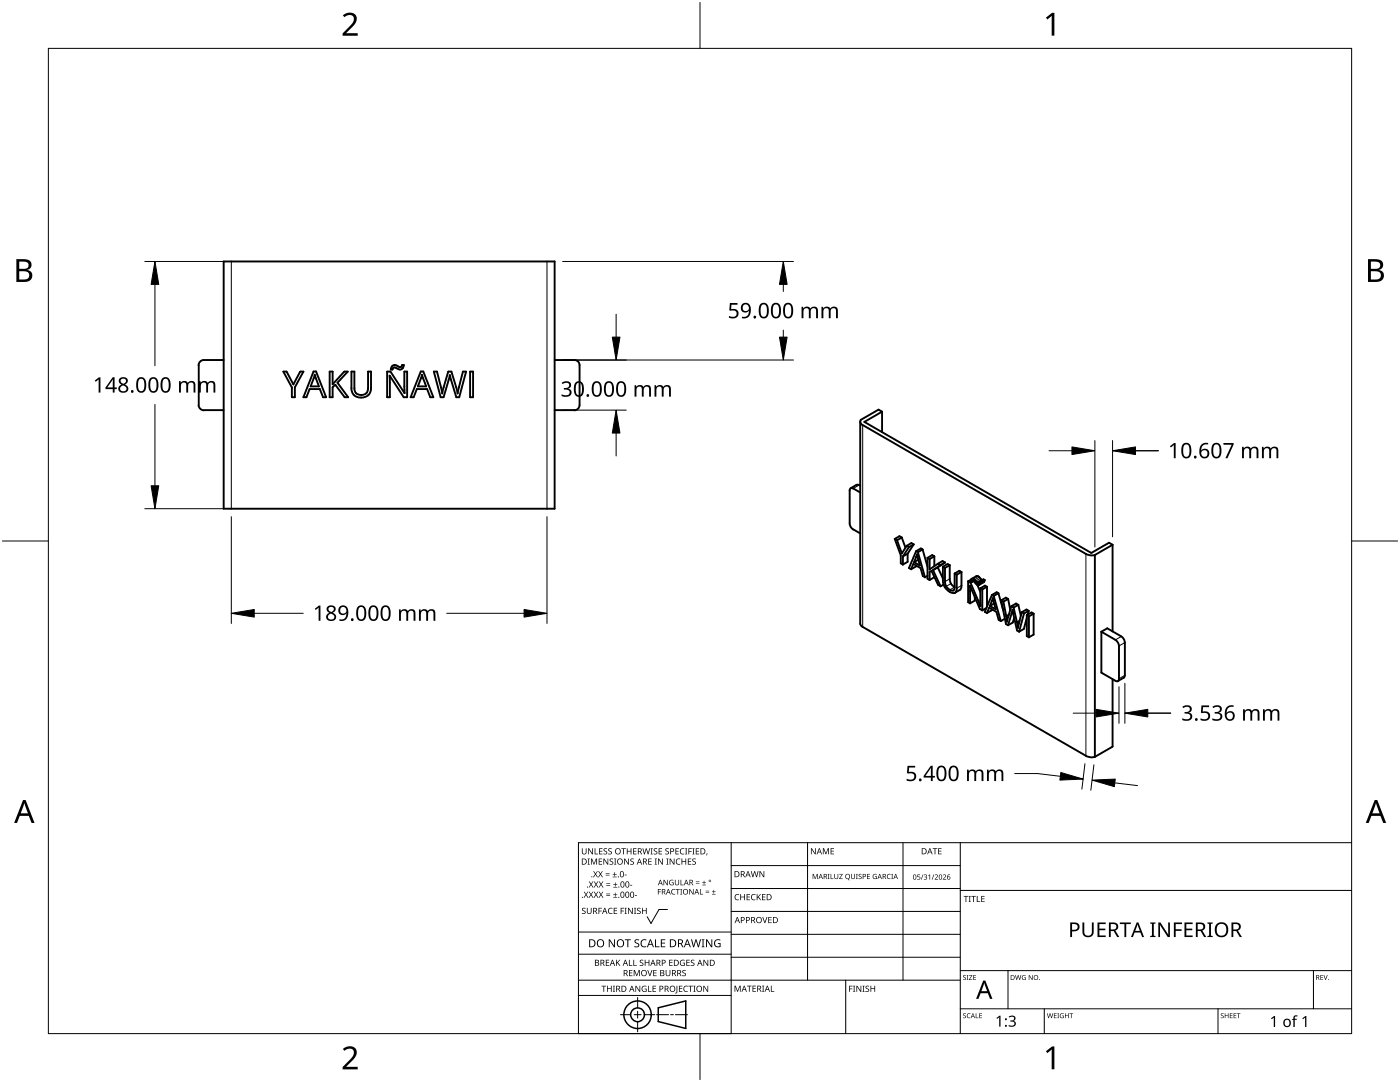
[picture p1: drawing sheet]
<svg xmlns="http://www.w3.org/2000/svg" width="279mm" height="216mm" viewBox="0 0 279 216" stroke-linecap="round" stroke-linejoin="round" font-family="sans-serif">
<g fill="none" stroke="#000" stroke-width=".38">
<path d="M44.6 52.2h66.1v49.3h-66.1zM39.7 72.8v8M44.6 71.8h-4a1.06 1.06 0 0 0-1 1.1M56.5 74.1h.7l1.3 2.6 1.4-2.6h.7l-1.8 3.2v2h-.6v-2zM62.6 74.1h.5l2 5.2h-.6l-.7-1.7h-2l-.6 1.7h-.6zM62.8 74.8l.9 2.3h-1.7zM65.8 74.1h.6v2.6l2.3-2.6h.7l-2.1 2.3 2.2 2.9h-.7l-1.9-2.5-.5 .5v2h-.6zM70.1 74.1h.6v3.4a1.36 1.36 0 0 0 1.4 1.3 1.36 1.36 0 0 0 1.4-1.3v-3.4h.5v3.4a1.96 1.96 0 0 1-1.9 1.8 1.96 1.96 0 0 1-2-1.9zM77.3 74.1h.6l2.8 4.3v-4.3h.6v5.2h-.7l-2.8-4.3v4.3h-.5zM78.2 73.1a1.39 1.39 0 0 1 1.7 .2l.2-.1 .1-.4h.4a.89 .89 0 0 1-.6 .9 .89 .89 0 0 1-1-.3l-.4-.1-.3 .4h-.3zM80.7 78.4h.1M84 74.1h.5l2 5.2h-.6l-.7-1.7h-2l-.6 1.7h-.6z"/>
<path d="M84.2 74.8l.8 2.3h-1.6zM86.6 74.1h.6l1.1 4.4 1.2-4.4h.6l1.2 4.4 1.1-4.4h.6l-1.3 5.2h-.6l-1.3-4.5-1.3 4.5h-.6zM93.8 74.1h.6v5.2h-.6zM110.7 71.8h3.9a1 1 0 0 1 1.1 1.1v7.9M39.6 80.9a1.11 1.11 0 0 0 1 1M44.6 81.8h-3.9M110.7 81.8h4M115.7 80.9a1.04 1.04 0 0 1-1.1 1M169.5 97.9l.2-.4 .4-.1 1.6 .9M169.6 97.9v6.5M170.9 96.8h.5M171 96.7l-1.2 .7"/>
<path d="M171.5 96.8l.2 .1M171.7 84.1v40.3l.4 .7M171.8 83.8a.65 .65 0 0 0 .3 1M172.2 84.8l44.5 25.7M176 82.1v4.1M176 82.1l-.7-.4-3.5 2.1M176 82.1l-3.5 2.1 45.3 26.1 3.5-2 .7 .4M169.5 104.4l.3 .7 .5 .6M170.3 105.6l1.4 .8M178.6 107.5l.4 .3M178.6 107.5l1.2 3.3v1.6l.4 .3M179 107.8l1 2.6 .9-1.5"/>
<path d="M180 107.3l.7 2M180 107.3l-.5-.3-.9 .5M180 107.3l-1 .5M180.2 111v1.6M180.9 108.9l.5 .3M181.1 110.5l-.9 .5M181.1 110.5v1.6l-.9 .6M181.4 109.2l-1.2 1.8M181.8 113.6l.5-1.1 1.4 .9 .5 1.5 .4 .3M182.3 108.6l-.9 .6M182.3 108.6l-.4-.2-1 .5M182.3 108.6l-1.2 1.9"/>
<path d="M182.8 110l-1.4 3.3 .4 .3M182.8 110l.4 .2M182.8 111.1l.2-.5 .6 2.2-1.2-.6M182.8 111.1l-.4 1.1M182.8 112.9v.1l-1 .6M183.1 111l-.3 .1M183.2 110.2l1.4 5M183.3 111.7l-.9 .5M184.1 109.6l1 3.5M184.1 109.6l-.3-.2-1 .6M184.1 109.6l-.9 .6M185.1 111.3l.4 .3"/>
<path d="M185.1 111.3v4.2l.4 .2M185.1 114.9l-.5 .3M185.5 115.7v-1.6l.4-.2 1.3 2.8 .5 .3M185.5 111.6v2l1.7-1.1M186.2 113.8l1.5 3.2M186.5 111l-.5-.2-.9 .5M186.5 111l-1 .6M186.5 111v2M186.5 115.1l-1 .6M187.1 113.2l-.9 .6M187.1 113.2l1.1 2.2M187.2 112.5l.5 .3"/>
<path d="M187.7 112.8l-1.5 1M188.2 113.1v2.7a2.43 2.43 0 0 0 2.4 2.5M188.2 113.1l.4 .2M188.3 116.6l-.6 .4M188.6 113.3v2.7a1.7 1.7 0 0 0 1.7 1.8l.2-.6v-2.8M188.6 112.2l-.5-.2-.9 .5M188.6 112.2l-.9 .6M188.6 112.2l-1.5 1M189.5 112.8v2.7a1.83 1.83 0 0 0 1 1.6M189.5 112.8l-.4-.3-.9 .6M189.5 112.8l-.9 .5M190.5 114.4l.4 .3"/>
<path d="M190.9 114.7v3l-.3 .6M191.9 114.1l-.1 3.3-.3 .3-.9 .6M191.9 114.1l-.4-.2-1 .5M191.9 114.1l-1 .6M193.2 116v4.2l.4 .2M193.2 116l.5 .3M193.7 116.3l2 4.6M193.8 115.6l-.1 .4 .3 .1M193.8 115.6l-.6 .4M193.9 115.5l-.1 .1M193.9 115.5a1.27 1.27 0 0 1 1.1 .8l.2 .1 .1-.2M193.9 115.5l.9-.5a1.26 1.26 0 0 1 1.1 .7l.1 .1"/>
<path d="M194.3 115.9h.1M194.3 115.9h-.2l-.1 .2M194.3 115.9l-.3 .2M194.3 115.9l.7 .8M194.3 115.9l-.6 .4M194.5 119.1v.7l-.9 .6M195 116.7h.4M195.1 116.7l.5 1.4M195.3 116.1v.1M195.3 116.1l.3 .2M195.6 116.3l-.2 .4M195.6 117.4l.4 .2"/>
<path d="M195.6 117.4l.1 3.5M196 117.6v4.2M196.5 115.7l-.2 .5-.9 .5M196.5 115.7l-.2-.1-1 .5M196.5 115.7l-.9 .6M197 117.1v3.9M197 117.1l-.4-.2-1 .5M197 117.1l-1 .5M198 118.7l-1.5 3.4 .5 .2M198 118.7l.3 .2M198 119.9l-.4 1M198.2 119.7l-.2 .2"/>
<path d="M198.2 119.7l.5 1.9-1.1-.7M198.2 119.7l-.1-.4-.1 .6M198.3 118.9l1.4 5M199.3 118.4l-.4-.2-.9 .5M199.3 118.4l.9 3.2M199.3 118.4l-1 .5M199.8 119.8l1 4.7 .4 .3M199.8 119.8l.4 .3M201.2 119.5l.4 2.2M201.2 119.5l-.5-.2-.9 .5M201.2 119.5l-1 .6M216.7 110.5l.9 .3h.9"/>
<path d="M218.5 110.7v40.3M222 108.7l-3.5 2M222 108.7v17.3M172.2 125.1l44.5 25.7M193.6 120.4v-3.5l2 4.6 .4 .3M195.7 120.9h.1M196.9 121.3l-.9 .5M197 122.3l.4-1 1.5 .8 .4 1.6 .4 .2M198 121.6l-.1 .2-.9 .5M198.4 120.4l-.8 .5M200.2 120.1l.6 2.9M200.5 123.5l-.8 .4"/>
<path d="M201.3 122.7l-.5 .3M201.8 121l-.8 3-.2-1M201.8 121l.5 .2M201.9 122.4l-.7 2.4M202.2 122.2l-.1-.5-.2 .7M202.2 122.2l.8 3.6 .4 .2M202.2 122.2l-.3 .2M202.3 121.2l.7 3M202.4 123.3l-.3 .9-.9 .6M203.2 120.7l-.4-.3-1 .6M203.2 120.7l-.9 .5M203.2 120.7l.5 2.2"/>
<path d="M203.5 123.9l-.5 .3M203.9 122.2l.5 .2M203.9 122.2l-.7 3.1-.2-1.1M204.4 122.4l-1 3.6M204.9 122.8v4.1l.4 .3M204.9 122.8l.4 .2M204.9 123.3l-.6 2.2-.9 .5M205.3 121.9l-.4-.3-1 .6M205.3 121.9l-.9 .5M205.3 121.9l-.2 .8M205.3 123v4.2M206.3 122.5v4.1l-1 .6"/>
<path d="M206.3 122.5l-.4-.3-1 .6M206.3 122.5l-1 .5M219.8 126.1l1.2-.7 3 1.7 .4 .7 .1 .4M219.8 126.1v8.1l2.8 1.6M219.8 126.1l2.8 1.6M222 135.5v13.5l-3.5 2M222.6 127.7l.4 .3 .3 .7v6.7M223.3 135.5v.1a.4 .4 0 0 1-.3 .4 .4 .4 0 0 1-.4-.2M224.5 134.8l-.2 .4-1.2 .7M224.5 128.2v6.6M216.7 150.8l1.2 .3 .6-.1"/>
</g>
<g fill="none" stroke="#000" stroke-width=".2">
<path d="M46.2 52.2v49.3M109.2 52.2v49.3M171.5 96.8l-1.2 .7M172.2 84.8v40.3M189.5 115.5l-.9 .5M189.8 116.4l-1 .6M190.5 117.1l-.9 .6M191.9 116.8l-1 .6M194 117.8l-.4 .2M195.2 115l-.9 .5M195.3 116.2l-.3 .1M195.4 115.2l-.9 .5"/>
<path d="M195.6 115.4l-.9 .5M195.8 115.6l-.9 .6M216.7 110.5v40.3M223.8 127l-1.2 .7M224.5 134.8l-1.2 .6M224.5 128.2l-1.2 .7"/>
</g>
<path d="M9.7 9.7h260v196.5h-260z" fill="none" stroke="#000" stroke-width=".2"/>
<path d="M139.7 .5v9.2M.5 108h9.2M269.7 108h9.2M139.7 206.2v9.2" fill="none" stroke="#000" stroke-width=".2"/>
<g fill="#000">
<path d="M68.4 3.1a1.64 1.64 0 0 1 2.8 .4 2.52 2.52 0 0 1-1.2 2.2l-.9 .9h2.3v.5h-3v-.4l1.2-1.2a1.95 1.95 0 0 0 .9-2.2 1.23 1.23 0 0 0-1.8 .1zM208.7 3.5l1.3-.9h.4v4.5h-.5v-4l-.9 .8zM68.4 209.3a1.64 1.64 0 0 1 2.8 .4 2.52 2.52 0 0 1-1.2 2.2l-.9 1h2.3v.5h-3v-.5l1.2-1.2a1.95 1.95 0 0 0 .9-2.1 1.23 1.23 0 0 0-1.8 .1zM208.7 209.8l1.3-1h.4v4.6h-.5v-4l-.9 .7z"/>
<path d="M3.3 51.7h1.3a1.28 1.28 0 0 1 1.7 1.3 1.04 1.04 0 0 1-.9 .9 1.23 1.23 0 0 1 1 1.5 1.23 1.23 0 0 1-1.5 .9h-1.6zM3.8 54.1v1.7h1a.86 .86 0 0 0 1-.9 .86 .86 0 0 0-1.1-.8zM3.8 52.2v1.4h.9a.78 .78 0 0 0 1-.7 .78 .78 0 0 0-1.1-.7z"/>
<path d="M273 51.7h1.3a1.28 1.28 0 0 1 1.7 1.3 1.04 1.04 0 0 1-.8 .9 1.23 1.23 0 0 1 1 1.5 1.23 1.23 0 0 1-1.6 .9h-1.6zM273.6 54.1v1.7h.9a.86 .86 0 0 0 1.1-.9 .86 .86 0 0 0-1.1-.8zM273.6 52.2v1.4h.8a.78 .78 0 0 0 1-.7 .78 .78 0 0 0-1.1-.7z"/>
<path d="M4.6 159.6h.5l1.8 4.6h-.6l-.6-1.4h-1.8l-.5 1.4h-.6zM4.8 160.2l-.7 2.1h1.5z"/>
<path d="M274.3 159.6h.6l1.7 4.6h-.6l-.5-1.4h-1.8l-.6 1.4h-.5zM274.6 160.2l-.7 2.1h1.4z"/>
</g>
<g fill="none" stroke="#000" stroke-width=".2">
<path d="M145.9 168.1v38.1h-30.5v-38.1h154.3M145.9 172.7h45.7M145.9 177.3h45.7M161.2 168.1v27.5M180.2 168.1v27.5M191.6 168.1v38.1M191.6 177.7h78.1M115.4 198.6h30.5M115.4 195.6h76.2M115.4 190.4h30.5M115.4 186h30.5M127.3 199v2.1"/>
<path d="M133.2 181.5h-1.7l-1.6 2.8-.7-1.4M145.9 181.9h45.7M145.9 186.4h45.7M145.9 191h45.7M168.8 195.6v10.6M191.6 193.7h78.1M201.2 193.7v7.6M262.1 193.7v7.6M123.8 202.5h2.1M126.6 202.5h1.3M127.3 201.8v1.4M127.3 203.8v2.1"/>
<path d="M128.6 202.5h2.1M131 202.5h2.4M133.8 202.5h.6M134.8 202.5h2.4M191.6 201.3h78.1M208.4 201.3v4.9M243.1 201.3v4.9"/>
</g>
<g fill="#000">
<path d="M116.1 169.3h.2v.8a.32 .32 0 0 0 .3 .3 .32 .32 0 0 0 .3-.3v-.8h.2v.8a.47 .47 0 0 1-.5 .4 .47 .47 0 0 1-.5-.5zM116.5 177.9h.2l.3 .5 .3-.5h.1l-.4 .6 .4 .6h-.1l-.3-.5-.4 .5h-.1l.4-.6zM117.3 171.3h.4l-.1 .1v1l.1 .1h-.4l.1-.1v-1zM117.4 169.3h.2l.6 1v-1h.1v1.2h-.1l-.7-1v1h-.1zM117.5 177.9h.2l.3 .5 .3-.5h.1l-.4 .6 .4 .6h-.1l-.4-.5-.3 .5h-.1l.4-.6zM117.5 175.9h.2l.3 .5 .3-.5h.1l-.4 .6 .5 .6h-.2l-.3-.5-.4 .5h-.1l.4-.6zM117.9 171.3h.3l.3 1 .4-1h.3v1.2h-.2v-1l-.4 1h-.1l-.4-1v1h-.2zM118.7 169.3h.1v1h.6v.2h-.7zM118.4 173.8h.1l.3 .5 .3-.5h.2l-.4 .6 .4 .7h-.1l-.4-.6-.3 .6h-.1l.4-.7zM118.5 177.9h.2l.2 .5 .3-.5h.2l-.4 .6 .4 .6h-.1l-.4-.5-.3 .5h-.1l.4-.6zM118.5 175.9h.2l.3 .5 .3-.5h.1l-.4 .6 .4 .6h-.1l-.3-.5-.4 .5h-.1l.4-.6zM119.5 171.3h.7v.1h-.6v.4h.5v.2h-.5v.4h.6v.1h-.7z"/>
<path d="M119.6 169.3h.6v.1h-.5v.4h.5v.1h-.5v.4h.5v.2h-.6zM119.4 173.8h.1l.3 .5 .3-.5h.2l-.4 .6 .4 .7h-.1l-.4-.6-.3 .6h-.2l.5-.7zM119.5 177.9h.1l.3 .5 .3-.5h.2l-.4 .6 .4 .6h-.1l-.4-.5-.3 .5h-.1l.4-.6zM119.5 175.9h.2l.3 .5 .3-.5h.1l-.4 .6 .4 .6h-.1l-.4-.5-.3 .5h-.1l.4-.6zM120.9 174.6h.8v.1h-.8zM120.9 174.2h.8v.1h-.8zM121 178.7h.8v.1h-.8zM121 178.3h.8v.1h-.8zM121 176.6h.8v.1h-.8zM121 176.3h.8v.1h-.8zM120.5 169.4l.4-.1h.3l-.1 .1a.25 .25 0 0 0-.4-.1 .25 .25 0 0 0 0 .4l.4 .3 .1 .2-.3 .3-.5-.1v-.1h.2a.27 .27 0 0 0 .4-.1 .27 .27 0 0 0-.3-.3l-.2-.2zM120.4 171.3h.2l.7 1-.1-1h.2v1.2h-.2l-.6-1v1h-.2z"/>
<path d="M121.4 169.4l.5-.1h.2v.1a.25 .25 0 0 0-.4-.1 .25 .25 0 0 0 0 .4l.4 .3v.2l-.2 .3-.5-.1v-.1h.1a.27 .27 0 0 0 .5-.1 .27 .27 0 0 0-.4-.3l-.2-.2zM122.3 174.9h.8v.2h-.8zM122.4 179h.8v.1h-.8zM122.4 177h.8v.1h-.8zM121.7 171.4l.4-.1 .3 .1-.1 .1a.25 .25 0 0 0-.4-.1 .25 .25 0 0 0 0 .4 .42 .42 0 0 1 .5 .5 .42 .42 0 0 1-.7 .2l-.1-.2 .2 .1a.27 .27 0 0 0 .5-.2 .27 .27 0 0 0-.4-.3l-.2-.2zM122.6 174h.1v.4h.4v.1h-.4v.4h-.1v-.4h-.3v-.1h.3zM122.7 178.1h.1v.4h.4v.1h-.4v.3h-.1v-.3h-.3v-.1h.3zM122.7 176.1h.2v.3h.3v.2h-.3v.3h-.2v-.3h-.3v-.2h.3zM122.6 171.3h.4l-.1 .1v1l.1 .1h-.4l.1-.1v-1zM124 169.3h.9v.1h-.4v1.1h-.1v-1.1h-.4zM124.7 174.5h.4v.2h-.4zM124.6 171.3h.1l.7 1v-1h.1v1.2h-.2l-.6-1v1h-.1z"/>
<path d="M125.7 176.6h.5v.1h-.5zM125.1 169.3h.1v.5h.7v-.5h.1v1.2h-.1v-.6h-.7v.6h-.1zM125.8 171.4l.5-.1 .2 .1v.1a.25 .25 0 0 0-.4-.1 .25 .25 0 0 0 0 .4 .42 .42 0 0 1 .4 .5 .42 .42 0 0 1-.7 .2v-.2l.1 .1a.27 .27 0 0 0 .5-.2 .27 .27 0 0 0-.4-.3l-.2-.2zM126.7 178.6h.4v.2h-.4zM126.4 169.3h.6v.1h-.5v.4h.5v.1h-.5v.4h.5v.2h-.6zM128.2 169.3h.2l.2 1 .3-1h.2l.2 1 .3-1h.1l-.3 1.2h-.1l-.3-1.1-.3 1.1h-.2zM129.4 171.3h.7v.1h-.6v.4h.5v.2h-.5v.4h.6v.1h-.7zM129.8 169.3h.5l-.2 .1v1l.2 .1h-.5l.2-.1v-1zM130.7 171.3h.4l-.1 .1v1l.1 .1h-.4l.1-.1v-1zM130.5 169.4l.4-.1h.3l-.1 .1a.25 .25 0 0 0-.4-.1 .25 .25 0 0 0 0 .4l.4 .3 .1 .2-.2 .3-.6-.1v-.1h.2a.27 .27 0 0 0 .4-.1 .27 .27 0 0 0-.3-.3l-.2-.2zM131.3 177.4h.6v.1h-.5v.4h.5v.1h-.5v.5h-.1zM131.4 169.3h.7v.1h-.5v.4h.5v.1h-.5v.4h.5v.2h-.7z"/>
<path d="M131.3 171.3h.2l.7 1v-1h.1v1.2h-.2l-.6-1v1h-.2zM132.4 175.6h.2l.6 .9v-.9h.1v1h-.2l-.6-.9v.9h-.1zM133 171.3h.4l-.1 .1v1l.1 .1h-.4l.1-.1v-1zM132.8 169.4l.4-.1h.3l-.1 .1a.25 .25 0 0 0-.3-.1 .25 .25 0 0 0 0 .4l.4 .3v.2l-.2 .3-.5-.1v-.1h.1a.27 .27 0 0 0 .5-.1 .27 .27 0 0 0-.4-.3l-.2-.2zM133.7 175.7l.5-.2 .2 .1v.1a.45 .45 0 0 0-.7 .4 .45 .45 0 0 0 .6 .4v-.3h-.2v-.1h.3v.5a.6 .6 0 0 1-.8-.1 .6 .6 0 0 1 .1-.8zM134.1 177.5l.4-.1h.3l-.1 .2a.44 .44 0 0 0-.6 .4 .44 .44 0 0 0 .6 .3 .52 .52 0 0 1-.7 0 .52 .52 0 0 1 .1-.8zM133.6 171.3h.2l.7 1v-1h.1v1.2h-.2l-.6-1v1h-.2zM134.9 177.4h.8v.1h-.4v1h-.1v-1h-.3zM135 171.5l.5-.2 .3 .1-.1 .1a.49 .49 0 0 0-.7 .4 .49 .49 0 0 0 .7 .5 .52 .52 0 0 1-.6 0 .52 .52 0 0 1-.2-.6zM134.8 169.3h.7v.1h-.6v.4h.5v.1h-.5v.4h.6v.2h-.7zM134.7 175.6h.1v.7a.28 .28 0 0 0 .3 .2 .28 .28 0 0 0 .3-.2v-.7h.1v.7a.42 .42 0 0 1-.4 .4 .42 .42 0 0 1-.4-.4zM135.8 175.6h.2v.9h.4v.1h-.6z"/>
<path d="M135.8 177.4h.3l-.1 .1v.9l.1 .1h-.3l.1-.1v-.9zM135.8 169.4l.4-.1h.4l-.1 .1h-.2a.49 .49 0 0 0-.4 .6 .49 .49 0 0 0 .7 .3 .52 .52 0 0 1-.7 .1 .52 .52 0 0 1-.2-.6zM136 171.3h.2v.5h.6v-.5h.1v1.2h-.1v-.5h-.6v.5h-.2zM136.7 169.3h.5l-.2 .1v1l.2 .1h-.5l.2-.1v-1zM137.4 169.3h.7v.1h-.6v.4h.5v.2h-.5v.5h-.1zM137.3 171.3h.7v.1h-.6v.4h.5v.2h-.5v.4h.6v.1h-.7zM137.6 177.4h.1l.6 .9v-.9h.1v1.1h-.1l-.6-.9v.9h-.1zM138.2 169.3h.4l-.1 .1v1l.1 .1h-.4l.1-.1v-1zM138.9 176.2h.7v.1h-.7zM138.9 175.9h.7v.1h-.7zM138.2 171.4l.4-.1 .3 .1-.1 .1a.25 .25 0 0 0-.4-.1 .25 .25 0 0 0 0 .4 .42 .42 0 0 1 .5 .5 .42 .42 0 0 1-.7 .2l-.1-.2 .2 .1a.27 .27 0 0 0 .5-.2 .27 .27 0 0 0-.4-.3l-.2-.2zM138.9 169.3h.6v.1h-.5v.4h.5v.1h-.5v.4h.5v.2h-.6z"/>
<path d="M139.7 177.4h.1v1h.5v.1h-.6zM140.1 176.5h.8v.1h-.8zM140.5 175.7h.1v.3h.3v.2h-.3v.3h-.1v-.3h-.4v-.2h.4zM140.8 178h.7v.2h-.7zM140.8 177.7h.7v.1h-.7zM141 170.3h.2l-.3 .4zM142.1 178.4h.7v.1h-.7zM142.4 177.6h.1v.3h.3v.1h-.3v.3h-.1v-.3h-.3v-.1h.3zM146.8 178.6l.4-.2 .3 .1v.1a.49 .49 0 0 0-.7 .4 .49 .49 0 0 0 .7 .5 .52 .52 0 0 1-.7 0 .52 .52 0 0 1-.2-.6zM147.7 178.4h.2v.5h.6v-.5h.2v1.2h-.2v-.5h-.6v.5h-.2zM149 178.4h.7v.1h-.5v.4h.4v.2h-.4v.4h.5v.1h-.7zM150 178.6l.5-.2 .3 .1-.1 .1a.49 .49 0 0 0-.7 .4 .49 .49 0 0 0 .8 .5 .52 .52 0 0 1-.7 0 .52 .52 0 0 1-.2-.6z"/>
<path d="M149.8 173.8h.2l.3 1.1 .2-1.1h.2l.3 1.1 .2-1.1h.2l-.3 1.2h-.2l-.3-1-.3 1h-.1zM151 178.4h.2v.6l.5-.6h.2l-.5 .5 .5 .7h-.2l-.4-.6-.1 .6h-.2zM151.6 173.8h.1l.7 1v-1h.1v1.2h-.1l-.7-1v1h-.1zM152.1 178.4h.7v.1h-.6v.4h.5v.2h-.5v.4h.6v.1h-.7zM162.2 174.4h.2l.3 .8 .3-.8h.2v1h-.1v-.9l-.5 .9-.3-.9v.9h-.1zM161.8 169.3h.2l.7 1v-1h.1v1.2h-.2l-.6-1v1h-.2zM164.2 169.3h.2l.4 .9 .4-.9h.2v1.2h-.1v-1.1l-.4 1.1h-.1l-.4-1.1v1.1h-.2zM165.2 174.4h.4l-.2 .1v.8l.2 .1h-.4l.1-.1v-.8zM165.8 174.4h.1v.9h.4v.1h-.5zM165.8 169.3h.6v.1h-.5v.4h.5v.1h-.5v.4h.5v.2h-.6zM166.5 174.4h.1v.6a.26 .26 0 0 0 .3 .3 .26 .26 0 0 0 .3-.3v-.6h.1v.6a.39 .39 0 0 1-.4 .4 .39 .39 0 0 1-.4-.4zM167.5 174.4h.7l-.6 .9h.6v.1h-.7l.5-.9h-.5z"/>
<path d="M169.9 174.4h.1v.6a.26 .26 0 0 0 .2 .3 .26 .26 0 0 0 .3-.3v-.6h.1v.6a.39 .39 0 0 1-.4 .4 .39 .39 0 0 1-.3-.4zM170.8 174.4h.4l-.1 .1v.8l.1 .1h-.4l.1-.1v-.8zM171.4 174.5l.3-.1h.2v.1a.24 .24 0 0 0-.3-.1 .24 .24 0 0 0-.1 .4 .24 .24 0 0 0 .3 .1 .32 .32 0 0 1 0 .5 .32 .32 0 0 1-.5-.2l.1 .1a.26 .26 0 0 0 .3 0 .26 .26 0 0 0 .1-.3 .26 .26 0 0 0-.3-.1zM173 174.4h.6v.1h-.4v.3h.4v.1h-.4v.4h.4v.1h-.6zM174.3 174.5l.4-.1h.3l-.1 .1a.42 .42 0 0 0-.6 .4 .42 .42 0 0 0 .6 .4v-.3h-.3v-.1h.4v.5a.56 .56 0 0 1-.7-.1 .56 .56 0 0 1 0-.8zM177.1 174.5l.3-.1h.4l-.3 .1a.42 .42 0 0 0-.4 .5 .42 .42 0 0 0 .6 .3 .48 .48 0 0 1-.7-.1 .48 .48 0 0 1 .1-.7zM177.9 174.4h.3l-.1 .1v.8l.1 .1h-.3l.1-.1v-.8zM183.1 174.5h.5v.1h-.4v.3a.34 .34 0 0 1 .4 .2 .34 .34 0 0 1-.1 .4 .34 .34 0 0 1-.5-.1 .27 .27 0 0 0 .4 .1 .27 .27 0 0 0 .1-.4 .27 .27 0 0 0-.4-.1zM184.2 174.5h.1l-.4 1h-.1zM184.4 174.6h.5l.1 .2-.2 .2a.32 .32 0 0 1 .2 .4 .32 .32 0 0 1-.5 .1l-.1-.1a.26 .26 0 0 0 .4 .1 .26 .26 0 0 0 0-.4l-.3-.2a.23 .23 0 0 0 .3 0 .23 .23 0 0 0-.1-.4 .23 .23 0 0 0-.3 .2zM185.2 174.7l.4-.2v1h-.1v-.9l-.2 .2zM186.3 174.5h.2l-.4 1h-.2z"/>
<path d="M186.1 169.3h.9v.1h-.3v1.1h-.2v-1.1h-.4zM186.5 174.6a.37 .37 0 0 1 .6 0 .37 .37 0 0 1-.2 .6l-.2 .2h.5v.1h-.7l.3-.4a.27 .27 0 0 0 .3-.3 .27 .27 0 0 0-.4-.2zM187.2 169.3h.7v.1h-.5v.4h.5v.1h-.5v.4h.5v.2h-.7zM188.2 174.6a.37 .37 0 0 1 .6 0 .37 .37 0 0 1-.3 .6l-.2 .2h.5v.1h-.6l.2-.4a.27 .27 0 0 0 .3-.3 .27 .27 0 0 0-.4-.2zM192.3 178.8h.9v.1h-.3v1.1h-.2v-1.1h-.4zM193.3 178.8h.5l-.2 .1v1l.2 .1h-.5l.2-.1v-1zM193.8 178.8h1v.1h-.4v1.1h-.2v-1.1h-.4zM194.9 178.8h.2v1.1h.5v.1h-.7zM195.8 178.8h.7v.1h-.5v.4h.5v.1h-.5v.5h.5v.1h-.7zM116.2 181.3l.4-.2 .3 .1-.1 .1a.25 .25 0 0 0-.4-.1 .25 .25 0 0 0 0 .4l.4 .2 .1 .3-.3 .3-.5-.1v-.1h.2a.27 .27 0 0 0 .4-.1 .27 .27 0 0 0-.3-.3l-.2-.2zM117.1 181.1h.2v.8a.32 .32 0 0 0 .3 .3 .32 .32 0 0 0 .3-.3v-.8h.2v.8a.47 .47 0 0 1-.5 .5 .47 .47 0 0 1-.5-.5zM119.4 181.1h.7v.2h-.5v.4h.5v.1h-.5v.6h-.2z"/>
<path d="M120 196.7h1v.1h-.4v1.1h-.2v-1.1h-.4zM120.9 191.5h.7v.1h-.5v.4h.4v.2h-.4v.4h.5v.1h-.7zM121.5 181.3l.4-.2 .4 .1-.1 .1a.49 .49 0 0 0-.7 .5 .49 .49 0 0 0 .7 .4 .52 .52 0 0 1-.6 .1 .52 .52 0 0 1-.3-.6zM121.1 196.7h.2v.5h.6v-.5h.2v1.2h-.2v-.6h-.6v.6h-.2zM121.5 187.4h.2l.9 1.3v-1.3h.1v1.6h-.2l-.8-1.3v1.3h-.2zM122.3 196.7h.4l-.1 .1v1l.1 .1h-.4l.2-.1v-1zM122.5 181.1h.7v.2h-.6v.4h.5v.1h-.5v.4h.6v.2h-.7zM122.9 191.5h.2v.6l.5-.6h.2l-.5 .5 .5 .7h-.2l-.4-.6-.1 .6h-.2zM123.9 181.1h.6v.2h-.5v.4h.5v.1h-.5v.6h-.1zM124.7 181.1h.4l-.2 .2v.9l.2 .2h-.4l.1-.2v-.9zM124.7 187.4h1.2v.2h-.5v1.4h-.2v-1.4h-.5zM125.5 191.5h.2v1.1h.5v.1h-.7z"/>
<path d="M125.5 193.6h.7v.1h-.5v.4h.5v.1h-.5v.4h.5v.2h-.7zM125.3 181.1h.2l.7 1.1-.1-1.1h.2v1.3h-.2l-.6-1v1h-.2zM126.4 191.5h.2v1.1h.5v.1h-.7zM126.5 181.1h.5l-.2 .2v.9l.2 .2h-.5l.2-.2v-.9zM126.5 193.6h.2l.4 1 .4-1h.2v1.2h-.2v-1.1l-.4 1.1h-.1l-.4-1.1v1.1h-.1zM126.7 187.6l.3-.2 .6 .1-.2 .1a.33 .33 0 0 0-.6 .2 .33 .33 0 0 0 .4 .4 .47 .47 0 0 1 .4 .6 .47 .47 0 0 1-.7 .2h-.3v-.2h.2a.35 .35 0 0 0 .6-.2 .35 .35 0 0 0-.5-.4l-.3-.2zM126.8 196.7h.2l.6 1v-1h.2v1.2h-.2l-.7-1 .1 1h-.2zM127.2 181.3l.4-.2 .3 .1-.1 .1a.25 .25 0 0 0-.4-.1 .25 .25 0 0 0 0 .4l.4 .2 .1 .3-.3 .3-.5-.1v-.1h.2a.27 .27 0 0 0 .4-.1 .27 .27 0 0 0-.3-.3l-.2-.2zM127.7 191.6l.5-.1 .2 .1v.1a.25 .25 0 0 0-.4-.1 .25 .25 0 0 0 0 .4l.4 .2v.3l-.2 .2h-.5v-.2l.1 .1a.27 .27 0 0 0 .5-.2 .27 .27 0 0 0-.4-.3l-.2-.2zM128 187.6l.6-.2 .4 .1v.2a.64 .64 0 0 0-1 .5 .64 .64 0 0 0 1 .6v.2a.83 .83 0 0 1-1.1-.3 .83 .83 0 0 1 .1-1.1zM128.2 196.8l.6-.1 .2 .1v.1a.5 .5 0 0 0-.8 .4 .5 .5 0 0 0 .7 .5v-.4h-.3v-.1h.4v.6a.66 .66 0 0 1-.8-.2 .66 .66 0 0 1 0-.9zM128.1 181.1h.2v.6h.6v-.6h.2v1.3h-.2v-.6h-.6v.6h-.2z"/>
<path d="M129.2 193.6h.1l.4 1 .3-1h.2l-.4 1.2h-.2zM129.3 196.7h.2v1.1h.5v.1h-.7zM128.7 191.5h.1v.5h.6v-.5h.2v1.2h-.2v-.5h-.6v.5h-.1zM130.7 187.4h.2v1.4h.7v.2h-.9zM130.2 196.7h.7v.1h-.5v.4h.5v.1h-.5v.5h.5v.1h-.7zM130.4 193.6h.6v.1h-.5v.4h.5v.1h-.5v.4h.5v.2h-.6zM131.9 187.4h.9v.2h-.7v.5h.6v.2h-.6v.5h.7v.2h-.9zM132.8 193.6h.2v.7a.32 .32 0 0 0 .3 .4 .32 .32 0 0 0 .3-.4v-.7h.2v.7a.47 .47 0 0 1-.5 .5 .47 .47 0 0 1-.5-.5zM133.5 191.5h.7v.1h-.5v.4h.5v.2h-.5v.4h.5v.1h-.7zM135 196.7h.2v1.3l-.1 .2h-.3l-.1-.1 .3-.2zM135.5 196.7h.7v.1h-.5v.4h.4v.1h-.4v.5h.5v.1h-.7zM135.8 191.7l.5-.2 .4 .1-.1 .1a.5 .5 0 0 0-.8 .4 .5 .5 0 0 0 .7 .5v-.4h-.2v-.1h.4v.6a.66 .66 0 0 1-.9-.1 .66 .66 0 0 1 0-.9z"/>
<path d="M136.2 193.7l.4-.2 .3 .1-.1 .1a.25 .25 0 0 0-.4-.1 .25 .25 0 0 0 0 .4 .42 .42 0 0 1 .5 .6 .42 .42 0 0 1-.7 .2l-.1-.2h.2a.27 .27 0 0 0 .5-.1 .27 .27 0 0 0-.4-.3l-.2-.2zM136.5 196.8l.5-.1 .3 .1-.1 .1a.49 .49 0 0 0-.7 .4 .49 .49 0 0 0 .8 .4 .52 .52 0 0 1-.7 .1 .52 .52 0 0 1-.2-.6zM137 191.5h.7v.1h-.6v.4h.5v.2h-.5v.4h.6v.1h-.7zM137.4 196.7h.9v.1h-.4v1.1h-.1v-1.1h-.4zM137.9 191.6l.4-.1 .3 .1-.1 .1a.25 .25 0 0 0-.4-.1 .25 .25 0 0 0 0 .4l.4 .2 .1 .3-.2 .2h-.6v-.2l.2 .1a.27 .27 0 0 0 .5-.2 .27 .27 0 0 0-.4-.3l-.2-.2zM138.4 196.7h.4l-.1 .1v1l.1 .1h-.4l.1-.1v-1zM137.9 187.4h.2l.3 1.4 .4-1.4h.2l.4 1.4 .3-1.4h.2l-.4 1.6h-.2l-.4-1.3-.4 1.3h-.2zM140 187.4h.6l-.2 .2v1.3l.2 .1h-.6l.2-.1v-1.3zM140.4 196.7h.1l.7 1v-1h.1v1.2h-.1l-.7-1v1h-.1zM140.4 191.5h.2l.6 1v-1h.1v1.2h-.1l-.7-1v1h-.1zM140.9 187.4h.2l.9 1.3v-1.3h.2v1.6h-.3l-.8-1.3v1.3h-.2zM142.7 187.6l.7-.2 .4 .1-.1 .2a.65 .65 0 0 0-1 .5 .65 .65 0 0 0 .9 .6v-.4h-.3v-.2h.5v.7a.86 .86 0 0 1-1.1-.1 .86 .86 0 0 1 0-1.2z"/>
<path d="M146.6 196.7h.2l.4 1 .4-1h.2v1.2h-.1v-1.1l-.4 1.1h-.2l-.4-1.1v1.1h-.1zM149.1 196.7h.9v.1h-.4v1.1h-.1v-1.1h-.4zM150.2 196.7h.7v.1h-.6v.4h.5v.1h-.5v.5h.6v.1h-.7zM152.1 183h.2l.3 1 .4-1h.2l-.5 1.2h-.1zM152.1 196.7h.4l-.1 .1v1l.1 .1h-.4l.1-.1v-1zM153.8 196.7h.2v1.1h.5v.1h-.7zM153.3 183h.7v.1h-.5v.4h.5v.1h-.5v.5h.5v.1h-.7zM169.5 196.7h.6v.1h-.5v.5h.5v.1h-.5v.5h-.1zM170.2 196.7h.5l-.2 .1v1l.2 .1h-.5l.2-.1v-1zM170.9 196.7h.2l.6 1v-1h.2v1.2h-.2l-.6-1v1h-.2zM172.1 196.7h.5l-.2 .1v1l.2 .1h-.5l.2-.1v-1zM172.8 196.8l.4-.1h.2v.2a.25 .25 0 0 0-.4-.1 .25 .25 0 0 0 0 .4l.4 .2 .1 .3-.3 .2h-.5v-.2l.2 .1a.27 .27 0 0 0 .4-.2 .27 .27 0 0 0-.3-.3l-.3-.2z"/>
<path d="M173.7 196.7h.2v.5h.6v-.5h.2v1.2h-.2v-.6h-.6v.6h-.2zM192.2 194.7l.4-.1h.2l-.1 .1a.24 .24 0 0 0-.3 0 .24 .24 0 0 0-.1 .3 .24 .24 0 0 0 .4 .1l.1 .1-.1 .3h-.4l-.1-.1a.24 .24 0 0 0 .3 .1 .24 .24 0 0 0 .1-.3l-.4-.3zM192.9 194.6h.4l-.1 .1v.7l.1 .1h-.4l.1-.1v-.7zM193.4 194.6h.6l-.5 .8h.6v.1h-.7l.5-.8h-.5zM194.2 194.6h.6v.1h-.4v.3h.4v.1h-.4v.3h.4v.1h-.6zM202.6 194.6h.1l.2 .8 .2-.8h.2l.2 .8 .2-.8h.1l-.2 .9h-.2l-.2-.8-.2 .8h-.2zM204.1 194.7l.3-.1h.3l-.1 .1a.4 .4 0 0 0-.6 .4 .4 .4 0 0 0 .6 .3v-.3l-.2-.1h.3v.5a.53 .53 0 0 1-.7-.1 .53 .53 0 0 1 .1-.7zM205.3 194.6h.2l.5 .8v-.8h.1v.9h-.2l-.5-.8v.8h-.1zM216 184.1h.4v1.9a.76 .76 0 0 0 .7 .7 .76 .76 0 0 0 .8-.7v-1.9h.4v1.9a1.12 1.12 0 0 1-1.2 1 1.12 1.12 0 0 1-1.1-1.1zM219 184.1h1.7v.3h-1.3v.9h1.2v.3h-1.2v1.1h1.3v.3h-1.7zM223.5 184.1h2.2v.3h-.9v2.6h-.4v-2.6h-.9zM229.6 184.1h1v.2l-.3 .1v2.3l.3 .1v.2h-1v-.2l.3-.1v-2.3l-.3-.1z"/>
<path d="M231.2 184.1h.4l1.5 2.4v-2.4h.4v2.9h-.5l-1.5-2.4v2.4h-.3zM234.3 184.1h1.6v.3h-1.3v1h1.2v.3h-1.2v1.3h-.3zM236.4 184.1h1.6v.3h-1.2v.9h1.1v.3h-1.1v1.1h1.2v.3h-1.6zM241 184.1h1v.2l-.3 .1v2.3l.3 .1v.2h-1v-.2l.3-.1v-2.3l-.3-.1zM263.5 194.6h.6v.1h-.5v.3h.4v.1h-.4v.3h.5v.1h-.6zM264.1 194.6h.2l.2 .8 .3-.8h.2l-.4 .9h-.1zM192.2 202.3l.4-.1h.2l-.1 .1a.24 .24 0 0 0-.3 0 .24 .24 0 0 0-.1 .3 .24 .24 0 0 0 .4 .1l.1 .2-.1 .2-.4 .1-.1-.2a.24 .24 0 0 0 .3 .1 .24 .24 0 0 0 .1-.3l-.4-.2zM193.1 202.3l.6-.1-.3 .1a.4 .4 0 0 0-.3 .5 .4 .4 0 0 0 .5 .2 .46 .46 0 0 1-.6 0 .46 .46 0 0 1 .1-.7zM194.7 202.2h.1v.8h.5v.2h-.6zM195.4 202.2h.6v.1h-.4v.3h.4v.1h-.4v.4h.4v.1h-.6zM198.9 203.1l.6-.4h.2v2.2h-.3v-1.9l-.4 .3zM201.3 202.9a.78 .78 0 0 1 .8-.3 .78 .78 0 0 1 .6 .6l-.1 .3-.4 .2a.62 .62 0 0 1 .5 .8 .62 .62 0 0 1-.8 .4l-.6-.1v-.3l.3 .1a.49 .49 0 0 0 .7 0 .49 .49 0 0 0 0-.7l-.7-.1v-.2a.46 .46 0 0 0 .7 0 .46 .46 0 0 0-.1-.7h-.3l-.5 .2z"/>
<path d="M209 202.2h.1l.2 .8 .2-.8h.1l.3 .8 .2-.8h.1l-.3 1h-.1l-.2-.9-.3 .9h-.1zM210.3 202.2h.6v.1h-.4v.3h.3v.1h-.3v.4h.4v.1h-.6zM211 202.2h.4l-.2 .1v.8l.2 .1h-.4l.1-.1v-.8zM211.6 202.3l.7-.1-.1 .1a.4 .4 0 0 0-.6 .4 .4 .4 0 0 0 .6 .3v-.2l-.2-.2h.3v.5a.53 .53 0 0 1-.7-.1 .53 .53 0 0 1 0-.7zM212.5 202.2h.2v.4h.5v-.4h.1v1h-.1v-.5h-.5v.5h-.2zM213.4 202.2h.8v.1h-.3v.9h-.2v-.9h-.3zM243.7 202.3l.3-.1h.2v.1a.24 .24 0 0 0-.3 0 .24 .24 0 0 0-.1 .3 .24 .24 0 0 0 .3 .1l.1 .2-.1 .2-.4 .1-.1-.2a.24 .24 0 0 0 .4 .1 .24 .24 0 0 0 0-.3l-.3-.2zM244.4 202.2h.2v.4h.5v-.4h.1v1h-.1v-.5h-.5v.5h-.2zM245.4 202.2h.6v.1h-.4v.3h.4v.1h-.4v.4h.4v.1h-.6zM246.2 202.2h.5v.1h-.4v.3h.4v.1h-.4v.4h.4v.1h-.5zM246.8 202.2h.8v.1h-.3v.9h-.2v-.9h-.3zM253.7 203.2l.6-.5h.2v2.2h-.3v-1.9l-.4 .4z"/>
<path d="M258.2 202.7l.3-.1h.5l-.1 .3-.4-.1-.1 .2v.3h.4v.2h-.4v1.4h-.3v-1.4h-.3l.3-.2zM259.9 203.2l.6-.5h.2v2.2h-.2v-1.9l-.5 .4z"/>
<path d="M116.1 171.3h.4a.61 .61 0 0 1 .6 .6 .61 .61 0 0 1-.6 .6h-.4zM116.3 171.4v1h.1a.48 .48 0 0 0 .5-.5 .48 .48 0 0 0-.4-.5z"/>
<path d="M122.7 169.9a.61 .61 0 0 1 1.2 0 .61 .61 0 0 1-1.2 0zM123 169.5a.47 .47 0 0 0-.1 .7 .47 .47 0 0 0 .8 0v-.1a.45 .45 0 0 0-.1-.6 .45 .45 0 0 0-.6 0z"/>
<path d="M123.1 171.9a.61 .61 0 0 1 1.2 0 .61 .61 0 0 1-1.2 0zM123.5 171.5l-.2 .4a.45 .45 0 0 0 .7 .4 .45 .45 0 0 0 0-.8l-.2-.1z"/>
<path d="M123.9 173.9a.51 .51 0 0 1 .6 .1 .51 .51 0 0 1 0 .7 .44 .44 0 0 1-.6 .3 .44 .44 0 0 1-.2-.6zM123.9 174v.1a.48 .48 0 0 0 .3 .8 .53 .53 0 0 0 .2-.5 .53 .53 0 0 0-.4-.4z"/>
<path d="M124 178a.44 .44 0 0 1 .5 0 .44 .44 0 0 1 .1 .5 .46 .46 0 0 1-.4 .7 .46 .46 0 0 1-.4-.7zM124.1 178.1l-.1 .2a.45 .45 0 0 0 .3 .7 .53 .53 0 0 0 .2-.5 .53 .53 0 0 0-.4-.4z"/>
<path d="M124 176a.44 .44 0 0 1 .5 0 .44 .44 0 0 1 .1 .5 .46 .46 0 0 1-.4 .6 .46 .46 0 0 1-.4-.7zM124.1 176.1l-.1 .4a.31 .31 0 0 0 .2 .5 .31 .31 0 0 0 .3-.5l-.1-.4z"/>
<path d="M124.9 178a.5 .5 0 0 1 .7 .1 .5 .5 0 0 1 0 .6 .44 .44 0 0 1-.6 .4 .44 .44 0 0 1-.2-.6zM125 178.1a.48 .48 0 0 0-.1 .6 .48 .48 0 0 0 .4 .3l.1-.8-.2-.2z"/>
<path d="M124.9 176a.44 .44 0 0 1 .6 0 .44 .44 0 0 1 .1 .5 .46 .46 0 0 1-.5 .6 .46 .46 0 0 1-.3-.7zM125 176.1l-.1 .4a.31 .31 0 0 0 .3 .5 .31 .31 0 0 0 .2-.5v-.4z"/>
<path d="M125.9 178a.5 .5 0 0 1 .6 .1 .5 .5 0 0 1 0 .6 .44 .44 0 0 1-.5 .4 .44 .44 0 0 1-.2-.6zM126 178.1l-.1 .1a.48 .48 0 0 0 .4 .8 .53 .53 0 0 0 .2-.5 .53 .53 0 0 0-.5-.4z"/>
<path d="M127.3 169.3h.3a.35 .35 0 0 1 .5 .2 .35 .35 0 0 1-.3 .4l.4 .6h-.2l-.3-.5h-.3v.5h-.1zM127.4 169.4v.4h.2a.23 .23 0 0 0 .3-.2 .23 .23 0 0 0-.3-.2z"/>
<path d="M127.5 171.3h.2l.4 1.2h-.1l-.2-.4h-.4l-.2 .4h-.1zM127.6 171.5l-.2 .5h.4z"/>
<path d="M128.3 171.3h.3a.35 .35 0 0 1 .5 .2 .35 .35 0 0 1-.3 .5l.4 .5h-.2l-.3-.5h-.2v.5h-.2zM128.5 171.4v.5h.1a.23 .23 0 0 0 .3-.2 .23 .23 0 0 0-.3-.3z"/>
<path d="M131.7 175.5h.1l.5 1.1h-.2l-.1-.3h-.4l-.2 .3h-.1zM131.8 175.7l-.2 .5h.4z"/>
<path d="M132.1 177.4h.3a.31 .31 0 0 1 .4 .2 .31 .31 0 0 1-.2 .4l.3 .5h-.2l-.3-.5h-.2v.5h-.1zM132.2 177.5v.4h.2a.21 .21 0 0 0 .2-.2 .21 .21 0 0 0-.2-.2z"/>
<path d="M133.3 177.4h.1l.5 1.1h-.2l-.1-.4h-.4l-.2 .4h-.1zM133.4 177.5l-.2 .5h.4z"/>
<path d="M133.8 169.3h.6l.1 .2-.1 .4-.5 .1v.5h-.1zM133.9 169.4v.5a.29 .29 0 0 0 .5-.3 .29 .29 0 0 0-.5-.2z"/>
<path d="M136.9 175.5h.1l.4 1.1h-.1l-.1-.3h-.5l-.1 .3h-.1zM137 175.7l-.2 .5h.3z"/>
<path d="M136.2 177.9a.55 .55 0 0 1 1.1 0 .55 .55 0 0 1-1.1 0zM136.4 177.9a.45 .45 0 0 0 .9 0 .45 .45 0 0 0-.9 0z"/>
<path d="M137.6 175.6h.3a.31 .31 0 0 1 .4 .2 .31 .31 0 0 1-.2 .4l.3 .4h-.2l-.2-.4h-.3v.4h-.1zM137.7 175.7v.4h.2a.21 .21 0 0 0 .3-.2 .21 .21 0 0 0-.3-.2z"/>
<path d="M139 177.4h.1l.4 1.1h-.1l-.1-.4h-.5l-.1 .4h-.1zM139.1 177.5l-.2 .5h.3z"/>
<path d="M139.8 169.3h.4a.54 .54 0 0 1 .6 .6 .56 .56 0 0 1-.7 .6h-.3zM140 169.4v.9h.1a.48 .48 0 0 0 .5-.4 .48 .48 0 0 0-.4-.5z"/>
<path d="M141.4 175.8a.25 .25 0 0 1 .5 0 .25 .25 0 0 1-.5 0zM141.5 175.8a.15 .15 0 0 0 .3 0 .15 .15 0 0 0-.3 0z"/>
<path d="M146.6 173.8h.4a.61 .61 0 0 1 .6 .6 .61 .61 0 0 1-.7 .6h-.3zM146.8 174v.9h.1a.43 .43 0 0 0 .5-.5 .41 .41 0 0 0-.4-.4z"/>
<path d="M147.8 173.8h.4a.35 .35 0 0 1 .4 .3 .35 .35 0 0 1-.2 .4l.3 .5h-.2l-.3-.5h-.2v.5h-.2zM148 174v.4h.2a.23 .23 0 0 0 .3-.2 .23 .23 0 0 0-.3-.2z"/>
<path d="M149.2 173.8h.1l.5 1.2h-.1l-.2-.3h-.5l-.1 .3h-.2zM149.3 174l-.2 .5h.4z"/>
<path d="M153 178.4h.4a.55 .55 0 0 1 .6 .6 .56 .56 0 0 1-.6 .6h-.4zM153.2 178.5v1h.1a.48 .48 0 0 0 .5-.5 .48 .48 0 0 0-.4-.5z"/>
<path d="M163.4 169.2h.2l.5 1.3h-.2l-.2-.4h-.4l-.2 .4h-.1zM163.5 169.4l-.2 .6h.4z"/>
<path d="M163.7 174.4h.2l.4 1h-.2l-.1-.3h-.4l-.1 .3h-.2zM163.8 174.5l-.2 .5h.4z"/>
<path d="M164.4 174.4h.3a.29 .29 0 0 1 .3 .2 .29 .29 0 0 1-.2 .3l.3 .5h-.1l-.3-.4h-.2v.4h-.1zM164.5 174.5v.4h.2a.2 .2 0 0 0 .2-.2 .2 .2 0 0 0-.2-.2z"/>
<path d="M168.8 174.5l.1-.1a.48 .48 0 0 1 .5 0 .48 .48 0 0 1 .2 .5l-.3 .5 .3 .2-.4-.2a.54 .54 0 0 1-.5-.3 .54 .54 0 0 1 .1-.6zM168.8 174.9a.4 .4 0 0 0 .8 0 .4 .4 0 0 0-.8 0z"/>
<path d="M172.2 174.4h.2a.34 .34 0 0 1 .4 .4 .34 .34 0 0 1-.5 .2v.4h-.1zM172.3 174.5v.4a.25 .25 0 0 0 .4-.2 .25 .25 0 0 0-.4-.2z"/>
<path d="M175.5 174.4h.1l.4 1h-.1l-.1-.3h-.4l-.2 .3h-.1zM175.6 174.5l-.2 .5h.3z"/>
<path d="M176.2 174.4h.2a.29 .29 0 0 1 .4 .2 .29 .29 0 0 1-.2 .3l.3 .5h-.2l-.2-.4h-.2v.4h-.1zM176.3 174.5v.4h.1a.2 .2 0 0 0 .3-.2 .2 .2 0 0 0-.3-.2z"/>
<path d="M178.7 174.4h.1l.4 1h-.1l-.1-.3h-.5l-.1 .3h-.1zM178.7 174.5l-.1 .5h.3z"/>
<path d="M182.3 174.6h.4l.2 .5a.38 .38 0 0 1-.5 .4 .38 .38 0 0 1-.2-.6zM182.4 174.6l-.1 .2a.38 .38 0 0 0 .3 .6 .41 .41 0 0 0 .2-.5 .41 .41 0 0 0-.4-.3z"/>
<path d="M184 169.3h.3a.61 .61 0 0 1 .6 .6 .61 .61 0 0 1-.6 .6h-.3zM184.1 169.4v.9h.2a.43 .43 0 0 0 .5-.4 .41 .41 0 0 0-.5-.5z"/>
<path d="M185.5 169.2h.1l.5 1.3h-.1l-.2-.4h-.5l-.1 .4h-.2zM185.6 169.4l-.2 .6h.4z"/>
<path d="M187.5 174.6l.1-.1a.51 .51 0 0 1 .4 .5 .51 .51 0 0 1-.5 .5l-.1-.4zM187.6 174.6l-.1 .2a.38 .38 0 0 0 .3 .6 .41 .41 0 0 0 .1-.5 .41 .41 0 0 0-.3-.3z"/>
<path d="M189.1 174.6l.5-.1-.4 .2-.1 .3a.33 .33 0 0 1 .5 .1 .33 .33 0 0 1-.2 .5 .33 .33 0 0 1-.4-.4zM189.1 175.2a.25 .25 0 0 0 .5 0 .25 .25 0 0 0-.5 0z"/>
<path d="M118.4 181.1h.3a.35 .35 0 0 1 .4 .3 .35 .35 0 0 1-.2 .4l.3 .6h-.1l-.3-.5h-.3v.5h-.1zM118.5 181.3v.4h.2a.23 .23 0 0 0 .3-.2 .23 .23 0 0 0-.3-.2z"/>
<path d="M118.7 191.5h.4a.31 .31 0 0 1 .4 .2 .31 .31 0 0 1-.2 .4 .33 .33 0 0 1 .3 .4 .33 .33 0 0 1-.4 .2h-.5zM118.9 192.2v.4h.2a.23 .23 0 0 0 .3-.2 .23 .23 0 0 0-.3-.2zM118.9 191.6v.4h.2a.21 .21 0 0 0 .3-.2 .21 .21 0 0 0-.3-.2z"/>
<path d="M117.6 187.4h.5a.71 .71 0 0 1 .7 .8 .73 .73 0 0 1-.8 .8h-.4zM117.8 187.6v1.2h.2a.56 .56 0 0 0 .6-.6 .54 .54 0 0 0-.6-.6z"/>
<path d="M119.8 191.5h.4a.35 .35 0 0 1 .4 .3 .35 .35 0 0 1-.2 .4l.3 .5h-.2l-.3-.5h-.2v.5h-.2zM120 191.6v.5h.2a.23 .23 0 0 0 .3-.2 .23 .23 0 0 0-.3-.3z"/>
<path d="M119.3 187.6a.74 .74 0 0 1 .9-.1 .74 .74 0 0 1 .4 .7 .77 .77 0 0 1-1.1 .8 .77 .77 0 0 1-.3-1.3zM119.5 187.7l-.2 .5a.56 .56 0 0 0 .7 .6 .56 .56 0 0 0 .3-.9 .51 .51 0 0 0-.8-.2z"/>
<path d="M120.6 181.1h.2l.4 1.3h-.1l-.2-.4h-.4l-.2 .4h-.1zM120.7 181.3l-.2 .6h.4z"/>
<path d="M122.2 191.5h.1l.5 1.2h-.2l-.1-.3h-.5l-.2 .3h-.1zM122.2 191.7l-.2 .5h.4z"/>
<path d="M123 196.7h.3a.35 .35 0 0 1 .4 .2 .35 .35 0 0 1-.2 .5l.3 .5h-.1l-.3-.5h-.3v.5h-.1zM123.1 196.8v.5h.2a.23 .23 0 0 0 .3-.3 .23 .23 0 0 0-.3-.2z"/>
<path d="M123.3 187.6a.74 .74 0 0 1 .8-.1 .74 .74 0 0 1 .5 .7 .77 .77 0 0 1-1.1 .8 .77 .77 0 0 1-.3-1.3zM123.5 187.7l-.2 .5a.56 .56 0 0 0 .7 .6 .56 .56 0 0 0 .3-.9 .51 .51 0 0 0-.8-.2z"/>
<path d="M124.5 193.6h.3a.35 .35 0 0 1 .4 .2 .35 .35 0 0 1-.2 .4l.3 .6h-.1l-.3-.5h-.3v.5h-.1zM124.6 193.7v.4h.2a.23 .23 0 0 0 .3-.2 .23 .23 0 0 0-.3-.2z"/>
<path d="M124 196.7h.4a.54 .54 0 0 1 .6 .6 .56 .56 0 0 1-.6 .6h-.4zM124.2 196.8v1h.2a.48 .48 0 0 0 .5-.5 .48 .48 0 0 0-.5-.5z"/>
<path d="M124.7 191.5h.2l.4 1.2h-.1l-.2-.3h-.4l-.2 .3h-.1zM124.8 191.7l-.2 .5h.4z"/>
<path d="M126 196.7h.2l.4 1.2h-.1l-.2-.4h-.4l-.2 .4h-.1zM126.1 196.8l-.2 .6h.4z"/>
<path d="M127.9 194.2a.61 .61 0 0 1 1.2 0 .61 .61 0 0 1-1.2 0zM128.2 193.8l-.1 .4a.45 .45 0 0 0 .7 .4 .45 .45 0 0 0 0-.8l-.2-.1z"/>
<path d="M129.7 187.4h.2l.6 1.6h-.2l-.2-.5h-.6l-.2 .5h-.2zM129.8 187.6l-.2 .7h.5z"/>
<path d="M130.2 191.5h.2l.5 1.2h-.2l-.2-.3h-.4l-.2 .3h-.1zM130.3 191.7l-.2 .5h.4z"/>
<path d="M131 191.5h.4a.35 .35 0 0 1 .4 .3 .35 .35 0 0 1-.2 .4l.3 .5h-.2l-.3-.5h-.2v.5h-.2zM131.2 191.6v.5h.2a.23 .23 0 0 0 .2-.2 .23 .23 0 0 0-.3-.3z"/>
<path d="M131.8 193.6h.3a.31 .31 0 0 1 .4 .1 .31 .31 0 0 1-.2 .4 .33 .33 0 0 1 .3 .4 .33 .33 0 0 1-.4 .3h-.4zM131.9 194.2v.4h.3a.23 .23 0 0 0 .2-.2 .23 .23 0 0 0-.3-.2zM131.9 193.7v.4h.2a.21 .21 0 0 0 .3-.2 .21 .21 0 0 0-.3-.2z"/>
<path d="M131.6 196.7h.5l.3 .3-.1 .3-.5 .1v.5h-.2zM131.8 196.8v.5a.29 .29 0 0 0 .4-.2 .29 .29 0 0 0-.4-.3z"/>
<path d="M132.6 196.7h.4a.35 .35 0 0 1 .4 .2 .35 .35 0 0 1-.2 .5l.3 .5h-.2l-.3-.5h-.2v.5h-.2zM132.8 196.8v.5h.2a.23 .23 0 0 0 .3-.3 .23 .23 0 0 0-.3-.2z"/>
<path d="M132.1 191.5h.5l.2 .3-.1 .4-.5 .1v.4h-.1zM132.2 191.6v.5a.29 .29 0 0 0 .5-.2 .29 .29 0 0 0-.5-.3z"/>
<path d="M134.1 193.6h.3a.35 .35 0 0 1 .5 .2 .35 .35 0 0 1-.3 .4l.4 .6h-.2l-.3-.5h-.2v.5h-.2zM134.3 193.7v.4h.1a.23 .23 0 0 0 .3-.2 .23 .23 0 0 0-.3-.2z"/>
<path d="M133.5 197.3a.65 .65 0 0 1 1.3 0 .65 .65 0 0 1-1.3 0zM133.9 196.9a.47 .47 0 0 0-.1 .7 .47 .47 0 0 0 .7 0l.1-.1a.45 .45 0 0 0-.1-.6 .45 .45 0 0 0-.6 0z"/>
<path d="M133.7 187.4h.5a.71 .71 0 0 1 .8 .8 .73 .73 0 0 1-.9 .8h-.4zM133.9 187.6v1.2h.2a.56 .56 0 0 0 .6-.6 .54 .54 0 0 0-.6-.6z"/>
<path d="M135.2 193.6h.3a.35 .35 0 0 1 .4 .2 .35 .35 0 0 1-.2 .4l.3 .6h-.1l-.3-.5h-.3v.5h-.1zM135.3 193.7v.4h.2a.23 .23 0 0 0 .3-.2 .23 .23 0 0 0-.3-.2z"/>
<path d="M134.5 191.5h.4a.54 .54 0 0 1 .6 .6 .56 .56 0 0 1-.7 .6h-.3zM134.6 191.6v1h.2a.48 .48 0 0 0 .5-.5 .48 .48 0 0 0-.5-.5z"/>
<path d="M135.3 187.4h.4a.45 .45 0 0 1 .6 .3 .45 .45 0 0 1-.3 .6l.4 .7h-.2l-.4-.6h-.3v.6h-.2zM135.5 187.6v.6h.2a.3 .3 0 0 0 .4-.3 .3 .3 0 0 0-.4-.3z"/>
<path d="M137.1 187.4h.2l.6 1.6h-.2l-.2-.5h-.6l-.2 .5h-.2zM137.2 187.6l-.3 .7h.5z"/>
<path d="M139.6 191.5h.1l.5 1.2h-.1l-.2-.3h-.5l-.1 .3h-.2zM139.7 191.7l-.2 .5h.4z"/>
<path d="M138.9 197.3a.61 .61 0 0 1 1.2 0 .61 .61 0 0 1-1.2 0zM139.3 196.9a.47 .47 0 0 0-.1 .7 .47 .47 0 0 0 .7 0v-.1a.45 .45 0 0 0-.1-.6 .45 .45 0 0 0-.5 0z"/>
<path d="M141.7 191.5h.3a.54 .54 0 0 1 .6 .6 .56 .56 0 0 1-.6 .6h-.3zM141.8 191.6v1h.2a.48 .48 0 0 0 .5-.5 .48 .48 0 0 0-.5-.5z"/>
<path d="M147.1 183h.1l.5 1.2h-.2l-.1-.4h-.5l-.1 .4h-.2zM147.1 183.1l-.1 .6h.3z"/>
<path d="M147.9 183h.6l.1 .3-.1 .3-.5 .1v.5h-.1zM148 183.1v.5a.29 .29 0 0 0 .5-.2 .29 .29 0 0 0-.5-.3z"/>
<path d="M148.5 196.7h.1l.5 1.2h-.2l-.1-.4h-.5l-.2 .4h-.1zM148.5 196.8l-.2 .6h.4z"/>
<path d="M148.9 183h.5l.3 .3-.2 .3-.5 .1v.5h-.1zM149 183.1v.5a.29 .29 0 0 0 .5-.2 .29 .29 0 0 0-.5-.3z"/>
<path d="M149.9 183h.3a.35 .35 0 0 1 .5 .2 .35 .35 0 0 1-.3 .5l.4 .5h-.2l-.3-.5h-.2v.5h-.2zM150.1 183.1v.5h.1a.23 .23 0 0 0 .3-.3 .23 .23 0 0 0-.3-.2z"/>
<path d="M151.1 196.7h.4a.35 .35 0 0 1 .4 .2 .35 .35 0 0 1-.2 .5l.3 .5h-.2l-.3-.5h-.2v.5h-.2zM151.3 196.8v.5h.2a.23 .23 0 0 0 .2-.3 .23 .23 0 0 0-.2-.2z"/>
<path d="M150.8 183.6a.61 .61 0 0 1 1.2 0 .61 .61 0 0 1-1.2 0zM151.2 183.2a.47 .47 0 0 0-.1 .7 .47 .47 0 0 0 .7 0v-.1a.45 .45 0 0 0 0-.6 .45 .45 0 0 0-.6 0z"/>
<path d="M153.1 196.7h.1l.5 1.2h-.2l-.1-.4h-.5l-.2 .4h-.1zM153.1 196.8l-.2 .6h.4z"/>
<path d="M154.3 183h.3a.55 .55 0 0 1 .6 .6 .56 .56 0 0 1-.6 .6h-.3zM154.4 183.1v1h.2a.48 .48 0 0 0 .5-.5 .48 .48 0 0 0-.5-.5z"/>
<path d="M196.2 195.7h.4l1.5 3.6h-.5l-.5-1.1h-1.4l-.4 1.1h-.5zM196.4 196.1l-.5 1.7h1.1z"/>
<path d="M201.7 194.6h.3a.49 .49 0 0 1 .5 .5 .49 .49 0 0 1-.5 .4h-.3zM201.8 194.7v.7h.4l.1-.2v-.3z"/>
<path d="M206.2 195.1a.5 .5 0 0 1 1 0 .5 .5 0 0 1-1 0zM206.4 195a.4 .4 0 0 0 .8 0 .4 .4 0 0 0-.8 0z"/>
<path d="M213.6 184.1h.8a.88 .88 0 0 1 1 .8 1.08 1.08 0 0 1-1.5 .9v1.2h-.3zM213.9 184.4v1.1a.79 .79 0 0 0 1.2-.6 .59 .59 0 0 0-.8-.5z"/>
<path d="M221.3 184.1h.8a.84 .84 0 0 1 1 .5 .84 .84 0 0 1-.5 1.1l.8 1.3h-.4l-.7-1.2h-.6v1.2h-.4zM221.7 184.4v1.1h.4a.56 .56 0 0 0 .7-.6 .56 .56 0 0 0-.7-.5z"/>
<path d="M226.9 184.1h.3l1.1 2.9h-.4l-.3-.9h-1.2l-.3 .9h-.4zM227 184.4l-.4 1.4h.9z"/>
<path d="M238.7 184.1h.8a.84 .84 0 0 1 1 .5 .84 .84 0 0 1-.6 1.1l.8 1.3h-.4l-.7-1.2h-.6v1.2h-.3zM239 184.4v1.1h.5a.56 .56 0 0 0 .6-.6 .56 .56 0 0 0-.7-.5z"/>
<path d="M242.8 184.4a1.37 1.37 0 0 1 1.6-.3 1.37 1.37 0 0 1 .7 1.4 1.39 1.39 0 0 1-1.6 1.5 1.39 1.39 0 0 1-1-2zM243.1 184.6l-.2 .4-.1 .5a1.01 1.01 0 0 0 1.2 1.2 1.01 1.01 0 0 0 .7-1.5 .95 .95 0 0 0-.6-.8 .95 .95 0 0 0-1 .2z"/>
<path d="M245.8 184.1h.8a.84 .84 0 0 1 1 .5 .84 .84 0 0 1-.5 1.1l.7 1.3h-.4l-.7-1.2h-.6v1.2h-.3zM246.1 184.4v1.1h.5a.56 .56 0 0 0 .7-.6 .56 .56 0 0 0-.7-.5z"/>
<path d="M262.7 194.6h.2a.28 .28 0 0 1 .4 .1 .28 .28 0 0 1-.2 .4l.3 .4h-.2l-.2-.4h-.2v.4h-.1zM262.8 194.7v.3h.1a.19 .19 0 0 0 .3-.2 .19 .19 0 0 0-.3-.1z"/>
<path d="M194.1 202.2l.5 1-.3-.3h-.3l-.3 .3zM194.2 202.3l-.2 .4h.3z"/>
<path d="M256.3 203.5a.77 .77 0 0 1 .9-.2 .77 .77 0 0 1 .4 .8 .81 .81 0 0 1-1.1 .8 .81 .81 0 0 1-.3-1.3zM256.6 203.6l-.2 .5a.52 .52 0 0 0 .6 .6 .52 .52 0 0 0 .3-.7 .48 .48 0 0 0-.2-.5 .48 .48 0 0 0-.5 .1z"/>
<circle cx="116.2" cy="179.1" r=".11"/>
<circle cx="117.2" cy="177" r=".11"/>
<circle cx="118.1" cy="175" r=".11"/>
<circle cx="123.4" cy="175" r=".11"/>
<circle cx="123.5" cy="179.1" r=".11"/>
<circle cx="123.5" cy="177" r=".11"/>
<circle cx="207.5" cy="195.5" r=".09"/>
<circle cx="265.1" cy="195.5" r=".09"/>
<circle cx="200.8" cy="204.7" r=".2"/>
<circle cx="200.8" cy="203.4" r=".2"/>
</g>
<g fill="none" stroke="#000" stroke-width=".3">
<path d="M131.4 201.1l5.5-1.4v5.5l-5.5-1.4z"/>
<circle cx="127.2" cy="202.5" r="2.73"/>
<circle cx="127.2" cy="202.5" r="1.37"/>
</g>
<g fill="none" stroke="#000" stroke-width=".2">
<path d="M28.9 52.2h15.7M30.9 56.7v16.3M156.3 56.7v1.4M158.4 52.2h-46.1M112.3 71.8h46.1M123 62.7v4.6M156.3 65.9v1.4M30.9 80.7v16.2M112.3 81.8h12.7M123 86.4v4.6M209.4 89.9h4.5M218.5 87.9v21.3"/>
<path d="M222 87.9v19.2M231.2 89.9h-9.2M44.6 101.5h-15.7M46.2 103.1v21.3M109.2 103.1v21.3M50.7 122.4h9.8M104.6 122.4h-15.5M223.3 137v7.3M224.5 136.3v8M202.5 154.4h4.6l9.1 1M214.2 142.3h4.5M216.5 152.4l-.6 5.1"/>
<path d="M218.3 152.6l-.6 5.1M222.5 156.2l4.5 .6M233.6 142.3h-9.1"/>
</g>
<g fill="#000" stroke="#000" stroke-width=".2">
<path d="M30.9 52.2l.8 4.5h-1.5zM156.3 52.2l.8 4.5h-1.5zM122.2 67.3h1.5l-.7 4.5zM155.6 67.3h1.5l-.8 4.5zM30.2 96.9h1.5l-.8 4.6zM123 81.8l.7 4.6h-1.5zM213.9 89.2l4.6 .7-4.6 .8zM222 89.9l4.6-.7v1.5zM46.2 122.4l4.5-.8v1.5zM104.6 121.6l4.6 .8-4.6 .7zM211.7 154.1l4.5 1.3-4.7 .3zM218.7 141.5l4.6 .8-4.6 .8z"/>
<path d="M217.9 155.7l4.7-.2-.2 1.5zM224.5 142.3l4.6-.8v1.6z"/>
</g>
<g fill="#000">
<path d="M18.9 75.9l.8-.6h.3v3h-.3v-2.6l-.6 .5zM35.7 76.1h.3l.1 .3a.86 .86 0 0 1 1.4 0 .81 .81 0 0 1 .9-.4 .81 .81 0 0 1 .6 .8v1.5h-.4v-1.4a.56 .56 0 0 0-.6-.6 .56 .56 0 0 0-.5 .8v1.2h-.3v-1.4a.57 .57 0 0 0-.7-.6 .57 .57 0 0 0-.4 .9v1.1h-.4zM39.7 76.1h.3l.1 .3a.86 .86 0 0 1 1.4 0 .81 .81 0 0 1 .9-.4 .81 .81 0 0 1 .6 .8v1.5h-.4v-1.4a.56 .56 0 0 0-.7-.6 .56 .56 0 0 0-.4 .8v1.2h-.3v-1.4a.57 .57 0 0 0-.8-.6 .57 .57 0 0 0-.3 .9v1.1h-.4zM112.1 76.4a1.06 1.06 0 0 1 1.1-.4 1.06 1.06 0 0 1 .8 1l-.3 .4-.4 .1a.82 .82 0 0 1 .8 .9 .82 .82 0 0 1-.9 .8l-1.1-.2v-.3a1.08 1.08 0 0 0 1.6-.3 .62 .62 0 0 0-.9-.7h-.3v-.3a.7 .7 0 0 0 .8 0 .7 .7 0 0 0 .3-.7 .89 .89 0 0 0-1.3-.1zM126.6 76.9h.3l.1 .3a.86 .86 0 0 1 1.4 0 .81 .81 0 0 1 .9-.3 .81 .81 0 0 1 .6 .8v1.4h-.4v-1.4a.56 .56 0 0 0-.6-.6 .56 .56 0 0 0-.4 .8v1.2h-.4v-1.4a.57 .57 0 0 0-.7-.6 .57 .57 0 0 0-.4 .9v1.1h-.4zM130.6 76.9h.3l.1 .3a.86 .86 0 0 1 1.4 0 .81 .81 0 0 1 .9-.3 .81 .81 0 0 1 .6 .8v1.4h-.4v-1.4a.56 .56 0 0 0-.6-.6 .56 .56 0 0 0-.5 .8v1.2h-.3v-1.4a.57 .57 0 0 0-.7-.6 .57 .57 0 0 0-.4 .9v1.1h-.4zM145.7 60.5h1.5v.3h-1.2l-.1 .9a1.02 1.02 0 0 1 1.5 .8 1.02 1.02 0 0 1-1.4 1l-.5-.1v-.4a.88 .88 0 0 0 .9 .3 .88 .88 0 0 0 .6-.9 .85 .85 0 0 0-1.3-.4l-.2-.1zM160 61.2h.3v.3a.86 .86 0 0 1 1.4 .1 .81 .81 0 0 1 1-.4 .81 .81 0 0 1 .5 .8v1.5h-.3v-1.5a.56 .56 0 0 0-.7-.5 .56 .56 0 0 0-.4 .7v1.3h-.4v-1.5a.57 .57 0 0 0-.7-.5 .57 .57 0 0 0-.4 .8v1.2h-.3zM163.9 61.2h.3l.1 .3a.86 .86 0 0 1 1.4 .1 .81 .81 0 0 1 .9-.4 .81 .81 0 0 1 .6 .8v1.5h-.4v-1.5a.56 .56 0 0 0-.6-.5 .56 .56 0 0 0-.4 .7v1.3h-.4v-1.5a.57 .57 0 0 0-.7-.5 .57 .57 0 0 0-.4 .8v1.2h-.4zM233.5 89l.8-.6h.3v3h-.3v-2.6l-.6 .5zM244.2 88.4h2v.3l-1.2 2.7h-.4l1.2-2.7h-1.6zM247.9 89.2h.3v.3a.86 .86 0 0 1 1.4 0 .81 .81 0 0 1 1-.4 .81 .81 0 0 1 .5 .8v1.5h-.3v-1.4a.56 .56 0 0 0-.7-.6 .56 .56 0 0 0-.4 .8v1.2h-.4v-1.4a.57 .57 0 0 0-.7-.6 .57 .57 0 0 0-.4 .9v1.1h-.3z"/>
<path d="M251.8 89.2h.4v.3a.86 .86 0 0 1 1.4 0 .81 .81 0 0 1 .9-.4 .81 .81 0 0 1 .6 .8v1.5h-.3v-1.4a.56 .56 0 0 0-.7-.6 .56 .56 0 0 0-.4 .8v1.2h-.4v-1.4a.57 .57 0 0 0-.7-.6 .57 .57 0 0 0-.4 .9v1.1h-.4zM62.8 121.5l.8-.7h.4v3.1h-.4v-2.7l-.6 .5zM79.6 121.6h.3l.1 .3a.86 .86 0 0 1 1.4 0 .81 .81 0 0 1 .9-.3 .81 .81 0 0 1 .6 .8v1.5h-.4v-1.5a.56 .56 0 0 0-.6-.5 .56 .56 0 0 0-.4 .7v1.3h-.4v-1.5a.57 .57 0 0 0-.7-.5 .57 .57 0 0 0-.4 .8v1.2h-.4zM83.6 121.6h.3l.1 .3a.86 .86 0 0 1 1.4 0 .81 .81 0 0 1 .9-.3 .81 .81 0 0 1 .6 .8v1.5h-.4v-1.5a.56 .56 0 0 0-.7-.5 .56 .56 0 0 0-.4 .7v1.3h-.3v-1.5a.57 .57 0 0 0-.8-.5 .57 .57 0 0 0-.3 .8v1.2h-.4zM181.1 152.8h1.5v.4h-1.2v.8a1.02 1.02 0 0 1 1.5 .9 1.02 1.02 0 0 1-1.4 1l-.6-.2v-.3a.88 .88 0 0 0 1 .2 .88 .88 0 0 0 .6-.8 .85 .85 0 0 0-1.3-.4l-.2-.2zM193 153.6h.3l.1 .3a.86 .86 0 0 1 1.4 0 .81 .81 0 0 1 .9-.3 .81 .81 0 0 1 .6 .8v1.4h-.4v-1.4a.56 .56 0 0 0-.7-.6 .56 .56 0 0 0-.4 .8v1.2h-.4v-1.4a.57 .57 0 0 0-.7-.5 .57 .57 0 0 0-.3 .8v1.1h-.4zM197 153.6h.3v.3a.86 .86 0 0 1 1.4 0 .81 .81 0 0 1 1-.3 .81 .81 0 0 1 .5 .8v1.4h-.3v-1.4a.56 .56 0 0 0-.7-.6 .56 .56 0 0 0-.4 .8v1.2h-.4v-1.4a.57 .57 0 0 0-.7-.5 .57 .57 0 0 0-.4 .8v1.1h-.3zM236 141a1.09 1.09 0 0 1 1-.3 1.09 1.09 0 0 1 .9 .8 .74 .74 0 0 1-.7 .7 .81 .81 0 0 1 .8 .9 .81 .81 0 0 1-1 .7l-1.1-.1v-.4a1.08 1.08 0 0 0 1.6-.2 .62 .62 0 0 0-.8-.7h-.3v-.3a.7 .7 0 0 0 .8-.1 .7 .7 0 0 0 .2-.7 .89 .89 0 0 0-1.3 0zM239.8 140.8h1.5v.3h-1.2l-.1 .9a1.02 1.02 0 0 1 1.5 .8 1.02 1.02 0 0 1-1.4 1l-.5-.1v-.4a.88 .88 0 0 0 1 .2 .88 .88 0 0 0 .5-.8 .85 .85 0 0 0-1.2-.4l-.2-.1zM242 141a1.09 1.09 0 0 1 1-.3 1.09 1.09 0 0 1 .9 .8 .74 .74 0 0 1-.7 .7 .81 .81 0 0 1 .8 .9 .81 .81 0 0 1-1 .7l-1.1-.1v-.4a1.08 1.08 0 0 0 1.6-.2 .62 .62 0 0 0-.8-.7h-.3v-.3a.7 .7 0 0 0 .8-.1 .7 .7 0 0 0 .2-.7 .89 .89 0 0 0-1.2 0zM248.1 141.5h.3v.3a.86 .86 0 0 1 1.5 .1 .81 .81 0 0 1 .9-.4 .81 .81 0 0 1 .6 .8v1.5h-.4v-1.5a.56 .56 0 0 0-.7-.5 .56 .56 0 0 0-.4 .7v1.3h-.4v-1.5a.57 .57 0 0 0-.7-.5 .57 .57 0 0 0-.3 .8v1.2h-.4zM252.1 141.5h.3v.3a.86 .86 0 0 1 1.4 .1 .81 .81 0 0 1 1-.4 .81 .81 0 0 1 .5 .8v1.5h-.3v-1.5a.56 .56 0 0 0-.7-.5 .56 .56 0 0 0-.4 .7v1.3h-.4v-1.5a.57 .57 0 0 0-.7-.5 .57 .57 0 0 0-.4 .8v1.2h-.3z"/>
<path d="M22.5 75.3h.4v2h.4v.3h-.4v.7h-.4v-.7h-1.4v-.3zM22.5 75.7l-1.1 1.6h1.1z"/>
<path d="M23.8 75.6l.8-.3a.75 .75 0 0 1 .9 .5 .75 .75 0 0 1-.6 .9 .87 .87 0 0 1 .7 1.1 .87 .87 0 0 1-1.2 .6 .82 .82 0 0 1-.8-.8 .82 .82 0 0 1 .6-.9h-.1a.77 .77 0 0 1-.3-1.1zM24 77.5a.6 .6 0 0 0 1.2 0 .6 .6 0 0 0-1.2 0zM24.1 76.1a.5 .5 0 0 0 1 0 .5 .5 0 0 0-1 0z"/>
<path d="M27.6 75.5a1.05 1.05 0 0 1 1.2 0 1.05 1.05 0 0 1 .4 1.1v.2a1.18 1.18 0 0 1-1.1 1.6 1.37 1.37 0 0 1-.9-1.8l.1-.6zM27.8 75.7l-.2 .5v1.2a.6 .6 0 0 0 .6 .7 .6 .6 0 0 0 .6-.7 1.66 1.66 0 0 0-.5-1.8z"/>
<path d="M30 75.5a1.05 1.05 0 0 1 1.2 0 1.05 1.05 0 0 1 .4 1.1v.2a1.18 1.18 0 0 1-1.1 1.6 1.37 1.37 0 0 1-.9-1.8l.1-.6zM30.2 75.7l-.2 .5v1.2a.6 .6 0 0 0 .6 .7 .6 .6 0 0 0 .6-.7 1.66 1.66 0 0 0-.4-1.8z"/>
<path d="M32.4 75.5a1.05 1.05 0 0 1 1.3 0 1.05 1.05 0 0 1 .3 1.1l.1 .2a1.18 1.18 0 0 1-1.2 1.6 1.37 1.37 0 0 1-.9-1.8l.2-.7zM32.6 75.7l-.2 .5v1.2a.6 .6 0 0 0 .6 .7 .6 .6 0 0 0 .6-.7 1.66 1.66 0 0 0-.4-1.8z"/>
<path d="M114.9 76.3a1.05 1.05 0 0 1 1.2 0 1.05 1.05 0 0 1 .4 1.1v.2a1.18 1.18 0 0 1-1.1 1.6 1.37 1.37 0 0 1-.9-1.8l.2-.7zM115.1 76.5a1.88 1.88 0 0 0 .3 2.4 .71 .71 0 0 0 .7-1 1.17 1.17 0 0 0-.6-1.5z"/>
<path d="M118.5 76.3a1.05 1.05 0 0 1 1.2 0 1.05 1.05 0 0 1 .4 1.1v.2a1.18 1.18 0 0 1-1.1 1.6 1.37 1.37 0 0 1-.9-1.8l.1-.7zM118.7 76.5a1.88 1.88 0 0 0 .2 2.4 .71 .71 0 0 0 .8-1 1.17 1.17 0 0 0-.6-1.5z"/>
<path d="M120.9 76.3a1.05 1.05 0 0 1 1.2 0 1.05 1.05 0 0 1 .4 1.1 1.31 1.31 0 0 1-1 1.8 1.22 1.22 0 0 1-1-1.6l.1-.8zM121.1 76.5a2.23 2.23 0 0 0 .1 2.3 .68 .68 0 0 0 .8-.1 .68 .68 0 0 0 .2-.8 1.17 1.17 0 0 0-.7-1.5z"/>
<path d="M123.3 76.3a1.05 1.05 0 0 1 1.3 0 1.05 1.05 0 0 1 .4 1.1 1.28 1.28 0 0 1-1.2 1.8 1.37 1.37 0 0 1-.8-1.8l.1-.7zM123.6 76.5a2.23 2.23 0 0 0 .1 2.3 .68 .68 0 0 0 .7-.1 .68 .68 0 0 0 .2-.8 1.17 1.17 0 0 0-.6-1.5z"/>
<path d="M148.1 60.7a1.11 1.11 0 0 1 1.4 0 1.11 1.11 0 0 1 .3 1.3 1.38 1.38 0 0 1-1.7 1.5v-.3a1.01 1.01 0 0 0 1-.2 1.01 1.01 0 0 0 .3-1 .94 .94 0 0 1-1.4 .1 .94 .94 0 0 1 .1-1.4zM148.2 61.4a.66 .66 0 0 0 1.3 0 .66 .66 0 0 0-1.3 0z"/>
<path d="M151.8 60.6a1.05 1.05 0 0 1 1.2 0 1.05 1.05 0 0 1 .4 1.2 1.28 1.28 0 0 1-1.1 1.7 1.37 1.37 0 0 1-.9-1.7l.2-.8zM152 60.9a2.23 2.23 0 0 0 .1 2.3 .68 .68 0 0 0 .8-.2 .68 .68 0 0 0 .1-.7 1.17 1.17 0 0 0-.6-1.6z"/>
<path d="M154.2 60.6a1.05 1.05 0 0 1 1.3 0 1.05 1.05 0 0 1 .4 1.2 1.28 1.28 0 0 1-1.2 1.7 1.37 1.37 0 0 1-.8-1.7v-.7zM154.5 60.9a2.23 2.23 0 0 0 .1 2.3 .68 .68 0 0 0 .7-.2 .68 .68 0 0 0 .2-.7 1.17 1.17 0 0 0-.6-1.6z"/>
<path d="M156.7 60.6a1.05 1.05 0 0 1 1.2 0 1.05 1.05 0 0 1 .4 1.2 1.28 1.28 0 0 1-1.1 1.7 1.37 1.37 0 0 1-.9-1.7l.1-.8zM156.9 60.9a2.23 2.23 0 0 0 .1 2.3 .68 .68 0 0 0 .8-.2 .68 .68 0 0 0 .1-.7 1.17 1.17 0 0 0-.6-1.6z"/>
<path d="M236.1 88.6a1.05 1.05 0 0 1 1.3 0 1.05 1.05 0 0 1 .4 1.1 1.31 1.31 0 0 1-1 1.8 1.22 1.22 0 0 1-1-1.6v-.8zM236.4 88.8a2.23 2.23 0 0 0 .1 2.3 .68 .68 0 0 0 .7-.1 .68 .68 0 0 0 .2-.8 1.17 1.17 0 0 0-.6-1.5z"/>
<path d="M239.8 88.7l.3-.2 .6-.1h.4v.3a1.03 1.03 0 0 0-1.4 1.2 .96 .96 0 0 1 1.6 .1 .96 .96 0 0 1-.5 1.4 1.15 1.15 0 0 1-1.2-.3 1.15 1.15 0 0 1-.2-1.2l.1-.7zM239.7 90.5a.66 .66 0 0 0 1.3 0 .66 .66 0 0 0-1.3 0z"/>
<path d="M242.1 88.6a1.05 1.05 0 0 1 1.3 0 1.05 1.05 0 0 1 .4 1.1 1.28 1.28 0 0 1-1.2 1.8 1.37 1.37 0 0 1-.8-1.8l.1-.7zM242.4 88.8a2.23 2.23 0 0 0 .1 2.3 .68 .68 0 0 0 .7-.1 .68 .68 0 0 0 .2-.8 1.17 1.17 0 0 0-.6-1.5z"/>
<path d="M65.3 121.1l.8-.3a.75 .75 0 0 1 .9 .6 .75 .75 0 0 1-.6 .9 .87 .87 0 0 1 .6 1.1 .87 .87 0 0 1-1.1 .5 .82 .82 0 0 1-.8-.7 .82 .82 0 0 1 .6-.9l-.1-.1a.77 .77 0 0 1-.3-1.1zM65.4 123.1a.6 .6 0 0 0 1.2 0 .6 .6 0 0 0-1.2 0zM65.6 121.6a.51 .51 0 0 0 1 0 .51 .51 0 0 0-1 0z"/>
<path d="M67.8 121.1a1.06 1.06 0 0 1 1.2-.1 1.06 1.06 0 0 1 .5 1.1 1.42 1.42 0 0 1-1.8 1.8v-.3a1.01 1.01 0 0 0 1.1-.2 1.01 1.01 0 0 0 .3-1 .94 .94 0 0 1-1.4 .1 .94 .94 0 0 1 .1-1.4zM67.8 121.8a.7 .7 0 0 0 1.4 0 .7 .7 0 0 0-1.4 0z"/>
<path d="M71.5 121a1.05 1.05 0 0 1 1.2 0 1.05 1.05 0 0 1 .4 1.2v.1a1.18 1.18 0 0 1-1.1 1.6 1.37 1.37 0 0 1-.9-1.7l.1-.8zM71.7 121.3l-.2 .5v1.1a.6 .6 0 0 0 .6 .7 .6 .6 0 0 0 .6-.7 1.66 1.66 0 0 0-.5-1.8z"/>
<path d="M73.9 121a1.05 1.05 0 0 1 1.2 0 1.05 1.05 0 0 1 .4 1.2v.1a1.18 1.18 0 0 1-1.1 1.6 1.37 1.37 0 0 1-.9-1.7l.2-.8zM74.1 121.3l-.2 .5v1.1a.6 .6 0 0 0 .6 .7 .6 .6 0 0 0 .6-.7 1.66 1.66 0 0 0-.4-1.8z"/>
<path d="M76.3 121a1.05 1.05 0 0 1 1.3 0 1.05 1.05 0 0 1 .4 1.2v.1a1.18 1.18 0 0 1-1.2 1.6 1.37 1.37 0 0 1-.8-1.7v-.7zM76.6 121.3l-.2 .5v1.1a.6 .6 0 0 0 .6 .7 .6 .6 0 0 0 .5-.7 1.66 1.66 0 0 0-.4-1.8z"/>
<path d="M185.8 152.8h.3v2h.5v.4h-.5v.6h-.3v-.6h-1.5v-.4zM185.8 153.2l-1.1 1.6h1.1z"/>
<path d="M187.3 153a1.05 1.05 0 0 1 1.2 0 1.05 1.05 0 0 1 .4 1.1 1.31 1.31 0 0 1-1 1.8 1.22 1.22 0 0 1-1-1.6l.1-.8zM187.5 153.3a1.88 1.88 0 0 0 .2 2.3 .71 .71 0 0 0 .8-1 1.17 1.17 0 0 0-.6-1.5z"/>
<path d="M189.7 153a1.05 1.05 0 0 1 1.2 0 1.05 1.05 0 0 1 .4 1.1 1.3 1.3 0 0 1-1 1.8 1.22 1.22 0 0 1-1-1.6l.1-.8zM189.9 153.3l-.2 .5v1.1a.6 .6 0 0 0 .6 .7 .6 .6 0 0 0 .6-.7 1.66 1.66 0 0 0-.4-1.8z"/>
<path d="M244.9 141.1l.4-.3 .5-.1 .4 .1v.3a1.03 1.03 0 0 0-1.4 1.2 .95 .95 0 0 1 1.5-.1 .95 .95 0 0 1-.3 1.5 1.13 1.13 0 0 1-1.3-.2 1.13 1.13 0 0 1-.3-1.2l.2-.7zM244.8 142.9a.66 .66 0 0 0 1.3 0 .66 .66 0 0 0-1.3 0z"/>
<circle cx="26.4" cy="78.1" r=".28"/>
<circle cx="117.3" cy="78.9" r=".28"/>
<circle cx="150.6" cy="63.3" r=".27"/>
<circle cx="238.6" cy="91.2" r=".28"/>
<circle cx="70.3" cy="123.7" r=".27"/>
<circle cx="183.7" cy="155.6" r=".28"/>
<circle cx="238.8" cy="143.6" r=".28"/>
</g>
</svg>
